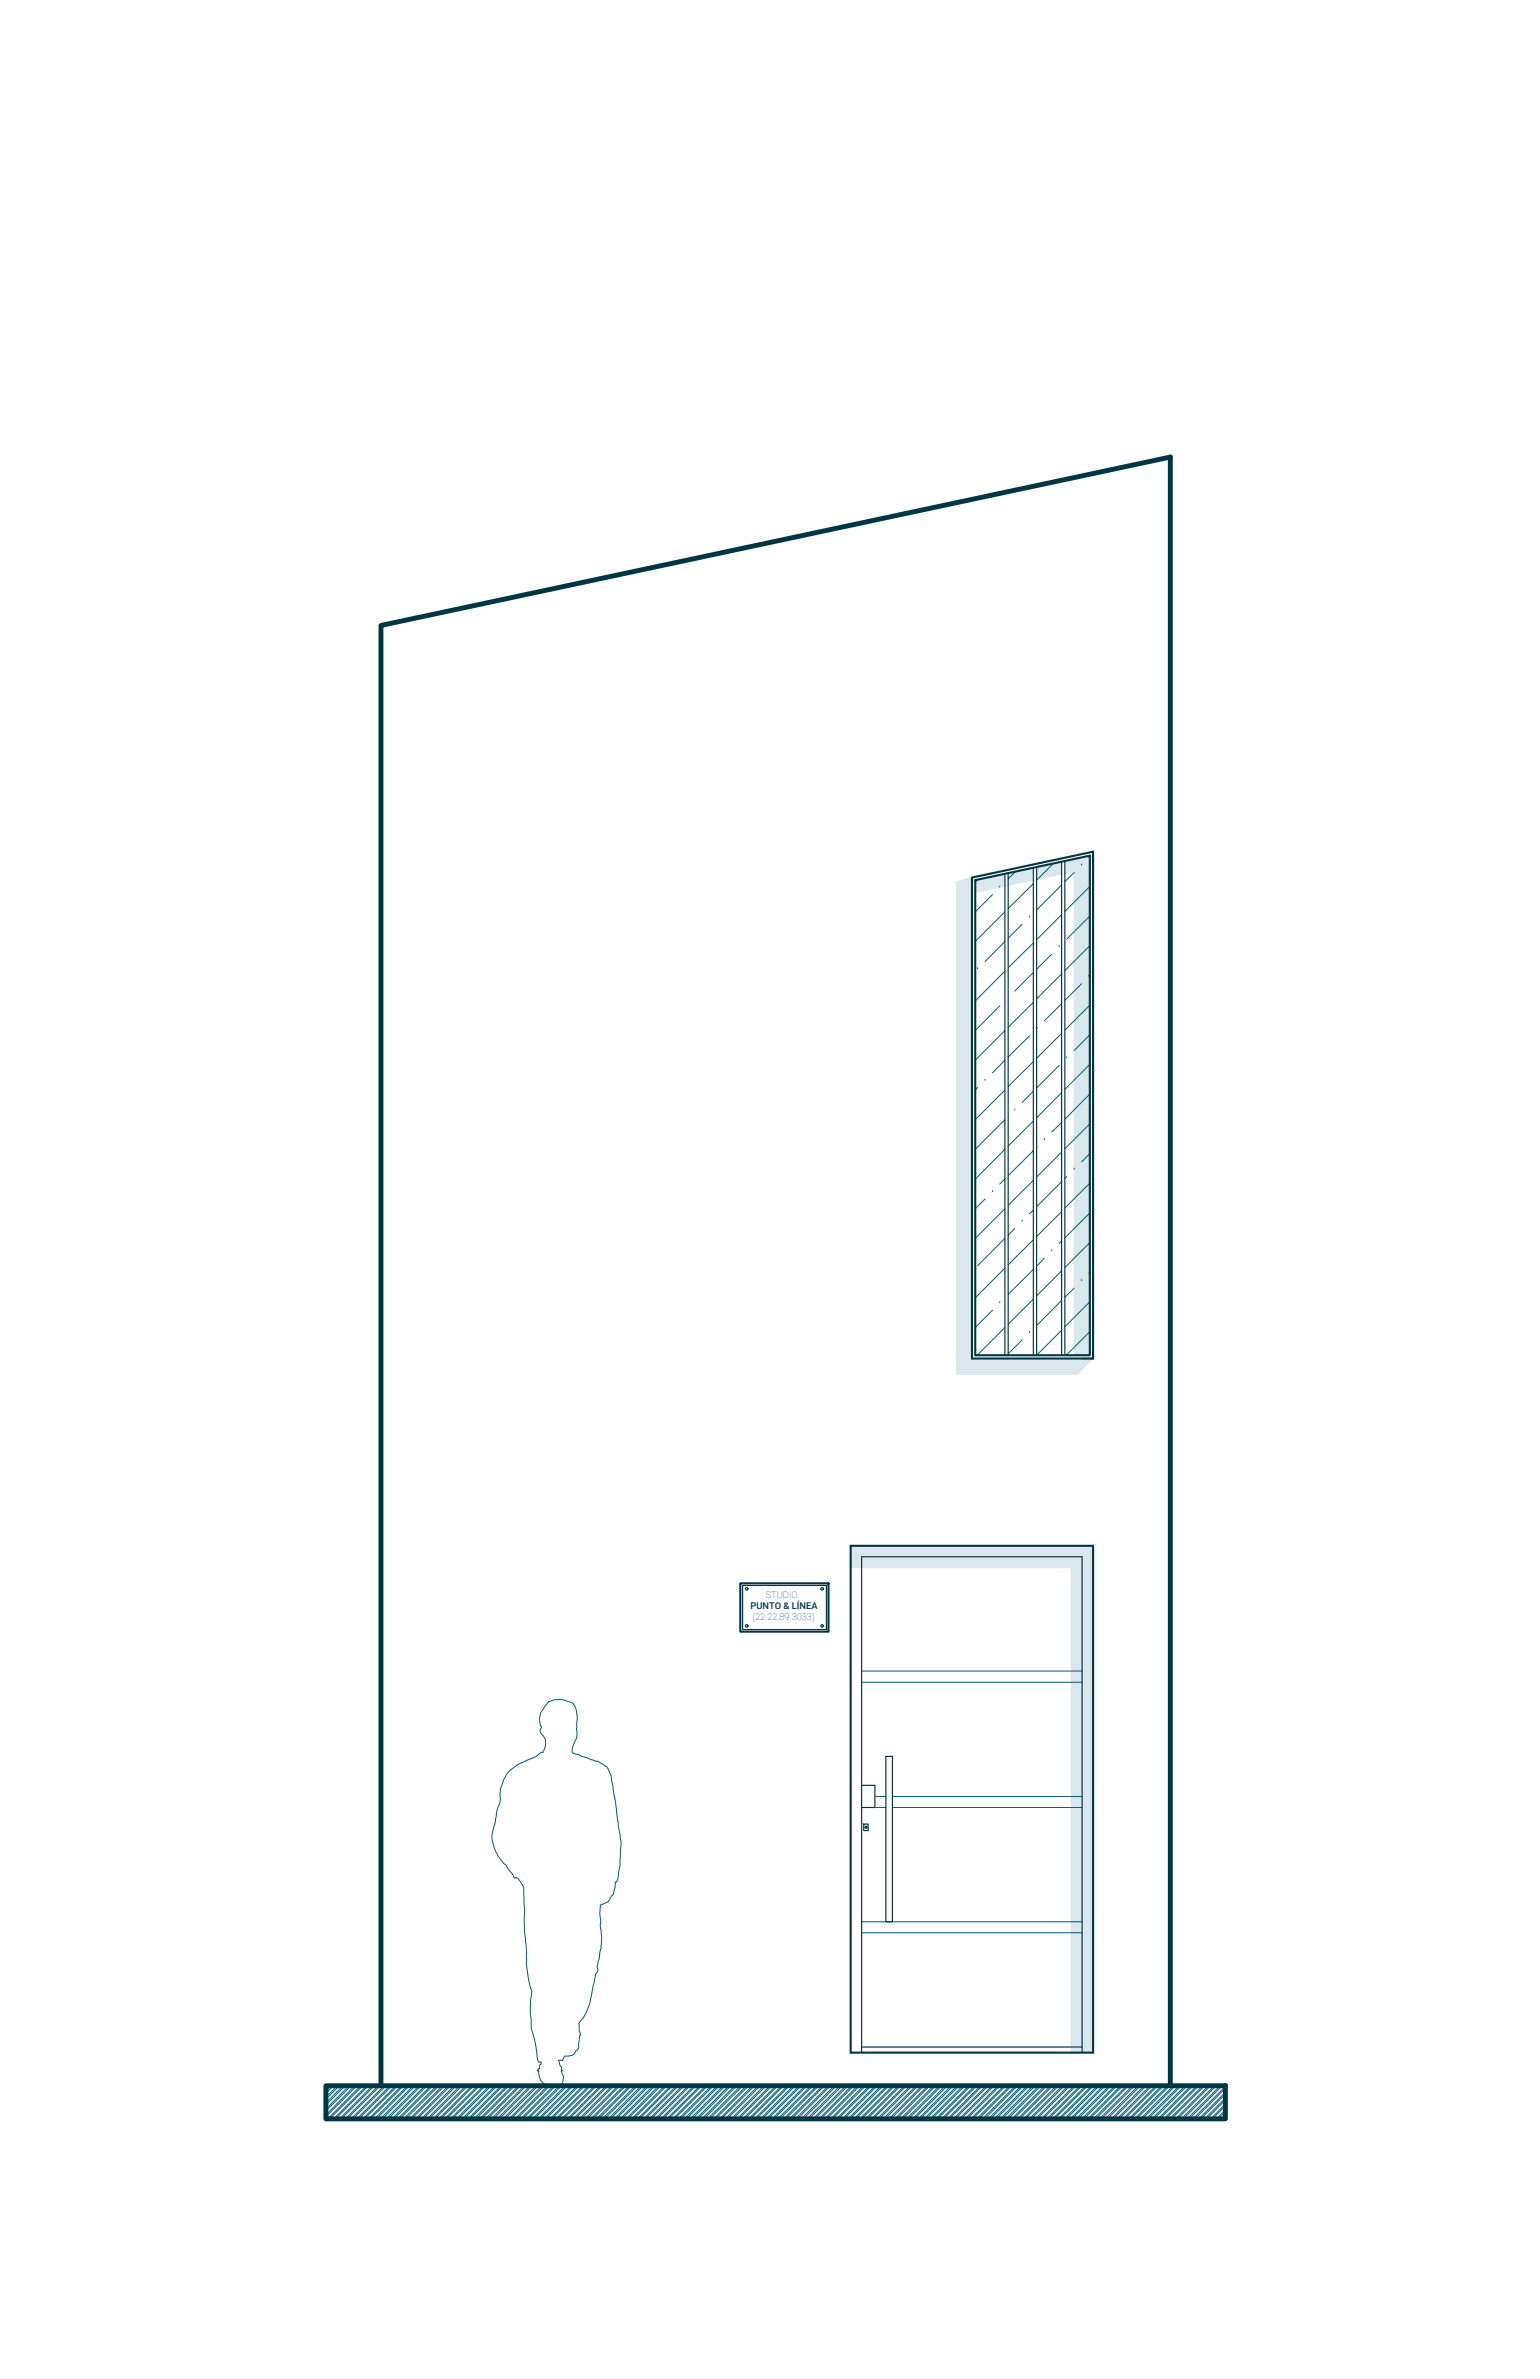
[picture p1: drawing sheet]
<svg xmlns="http://www.w3.org/2000/svg" width="279mm" height="432mm" viewBox="0 0 279 432" stroke-linecap="round" stroke-linejoin="round" font-family="sans-serif">
<defs><g id="words">
<g font-size="1.7" fill="#003543">
<text x="136.2" y="292">PUNTO &amp; LÍNEA</text>
<text x="138.9" y="290.1">STUDIO</text>
<text x="136.5" y="294">(22.22.89.3033)</text>
</g>
</g></defs>
<!-- layer: Sombra -->
<g fill="#d9e8ec" stroke="#d9e8ec" stroke-width=".18">
<path d="M173.5 160l2.8-.7v.7z"/>
<path d="M193.2 156.3l4.5-1v1z"/>
<path d="M188.1 157.4l4.5-1v1z"/>
<path d="M184.5 158.1l3-.6v.6z"/>
<path d="M193.2 158.1h1.7l-1.5 .4z"/>
<path d="M182.2 158.7l.1-.1z"/>
<path d="M188.1 157.4h4.5v1.3z"/>
<path d="M182.9 159.7h4.6z"/>
<path d="M176.9 159.8h5.4v1z"/>
<path d="M173.5 160l2.8 86.6v-86.6zM173.5 160l2.8 86.6h-2.8z"/>
<path d="M173.5 246.6l22 2.8 2.8-2.8zM173.5 246.6l22 2.8h-22z"/>
<path d="M193.2 156.3l4.5 1.8v-1.8zM193.2 156.3l4.5 1.8h-4.5z"/>
<path d="M193.2 158.1v.4h.2zM193.2 158.5h.2z"/>
<path d="M184.5 158.1l3 .4v-.4zM182.9 158.5l1.6-.4 3 .4z"/>
<path d="M188.1 157.4v1.3h4.5zM188.1 158.7h4.5l-4.5 .9z"/>
<path d="M182.9 158.5l4.6 1.2v-1.2zM182.9 158.5l4.6 1.2h-4.6z"/>
<path d="M182.9 159.7l4.5 .1zM182.9 159.8h4.5l-4.5 .9z"/>
<path d="M182.2 158.7l.1 1.1v-1.1zM176.9 159.8l5.3-1.1 .1 1.1z"/>
<path d="M176.9 159.8v1h5.4zM176.9 160.8h5.4l-5.4 1.2z"/>
<path d="M194.9 158.1l2.8 87.9v-87.9zM194.9 158.1l2.8 87.9h-2.8z"/>
<path d="M154.3 280.6l44 4v-4zM154.3 280.6l44 4h-44z"/>
<path d="M194.3 284.6l4 88v-88zM194.3 284.6l4 88h-4z"/>
</g>
<!-- layer: 0 -->
<path d="M198.3 154.6v92h-2" fill="none" stroke="#003543" stroke-width=".25"/>
<!-- layer: H. Medio -->
<g fill="none" stroke="#005c75" stroke-width=".18">
<path d="M177.4 159.7l-.5 .4M184.3 158.2l-1.4 1.3M191.1 156.7l-3 3.1M194.9 158.4l-1.7 1.6M196.2 157h.1M197.7 155.5l-.1 .1M177.4 175.8h.1M180.1 162.4l-3.2 3.1M181.4 161h.1M182.3 165.5l-5.4 5.4M182.3 176.3l-5.4 5.4M182.3 170.9l-3.6 3.6"/>
<path d="M185.4 167.8l-2.5 2.5M186.8 166.4h.1M187.5 160.4l-4.6 4.5M187.5 171.1l-4.6 4.6M187.5 176.5l-3.4 3.4M190.8 173.2l-2.7 2.7M192.2 171.8h.1M192.6 166l-4.5 4.5M192.6 176.8l-4.5 4.5M192.6 160.6l-4.4 4.5M196.2 178.5l-3 3.1M197.6 177.2h.1"/>
<path d="M197.7 160.9l-4.5 4.5M197.7 171.6l-4.5 4.6M197.7 166.3l-4.2 4.2M177.4 197.4l-.5 .5M178.7 196.1h.1M181.4 182.6l-4.5 4.5M182.3 187.1l-5.4 5.3M182.3 197.9l-5.4 5.3M182.3 192.4l-2.2 2.3M186.8 188l-3.9 3.8M187.5 181.9l-4.6 4.6M187.5 192.7l-4.6 4.5"/>
<path d="M187.5 198.1l-2.1 2M188.2 186.6h.1M192.2 193.4l-4.1 4.1M192.6 187.6l-4.5 4.5M192.6 198.3l-4.5 4.6M192.6 182.2l-3.1 3.1M193.5 192h.1M197.6 198.7l-4.4 4.4M197.7 182.4l-4.5 4.6M197.7 193.2l-4.5 4.5M197.7 187.8l-2.8 2.9M178.7 217.6l-1.8 1.8"/>
<path d="M180.1 216.3h.1M182.3 208.6l-5.4 5.4M182.3 219.4l-5.4 5.4M182.3 203.2l-5.4 5.4M182.3 214l-.9 .9M184.1 201.5h.1M187.5 203.5l-4.6 4.5M187.5 214.2l-4.6 4.6M187.5 208.9l-4.6 4.5M187.5 219.7l-.7 .6M188.2 208.2l-.1 .1M189.5 206.8h.1"/>
<path d="M192.6 209.1l-4.5 4.5M192.6 219.9l-4.5 4.5M192.6 203.7l-1.8 1.8M192.6 214.5l-4.5 4.5M193.5 213.6l-.3 .3M194.9 212.2h.1M197.7 204l-4.5 4.5M197.7 214.7l-4.5 4.6M197.7 209.4l-1.5 1.5M180.1 237.8l-3.2 3.1M181.4 236.5h.1M182.3 230.2l-5.4 5.4"/>
<path d="M182.3 224.8l-4.9 4.9M184.1 223l-1.2 1.2M185.4 221.6h.1M187.5 225l-4.6 4.6M187.5 235.8l-4.6 4.6M187.5 230.4l-4.6 4.5M189.5 228.4l-1.4 1.4M190.8 227h.1M192.6 230.7l-4.5 4.5M192.6 225.3l-.4 .4M192.6 236l-4.4 4.5M194.9 233.8l-1.7 1.6"/>
<path d="M196.2 232.4h.1M197.7 225.5l-4.5 4.6M197.7 236.3l-4.5 4.5M197.7 220.2l-4.5 4.5M197.7 230.9l-.1 .2M182.3 240.9l-5 5.1M185.4 243.2l-2.5 2.5M186.8 241.8h.1M192.6 241.5l-4.5 4.5M197.7 241.7l-4.2 4.2M156.3 305.3h40M156.3 303.3h40"/>
<path d="M158.7 328.1h2M158.7 326.1h2M161.9 328.1h34.4M161.9 326.1h34.4M156.3 350.8h40M156.3 348.8h40M59.4 378.6l-.3 .3M60.1 378.6l-1 1M60.5 378.6l-1.4 1.4M61.2 378.6l-2.1 2M61.6 378.6l-2.5 2.4M62.3 378.6l-3.2 3.1"/>
<path d="M62.6 378.6l-3.5 3.5M63.3 378.6l-4.2 4.2M63.7 378.6l-4.6 4.5M64.4 378.6l-5.3 5.3M64.8 378.6l-5.7 5.6M65.4 378.6l-5.9 6M65.8 378.6l-6 6M66.5 378.6l-6 6M66.9 378.6l-6 6M67.6 378.6l-6 6M67.9 378.6l-6 6M68.7 378.6l-6.1 6"/>
<path d="M69 378.6l-6 6M69.7 378.6l-6 6M70 378.6l-6 6M70.8 378.6l-6 6M71.1 378.6l-6 6M71.8 378.6l-6 6M72.2 378.6l-6 6M72.9 378.6l-6 6M73.2 378.6l-6 6M73.9 378.6l-6 6M74.3 378.6l-6 6M75 378.6l-6 6"/>
<path d="M75.3 378.6l-5.9 6M76.1 378.6l-6.1 6M76.4 378.6l-6 6M77.1 378.6l-6 6M77.5 378.6l-6 6M78.2 378.6l-6 6M78.5 378.6l-6 6M79.2 378.6l-6 6M79.6 378.6l-6 6M80.3 378.6l-6 6M80.7 378.6l-6 6M81.4 378.6l-6 6"/>
<path d="M81.7 378.6l-6 6M82.4 378.6l-6 6M82.8 378.6l-6 6M83.5 378.6l-6 6M83.8 378.6l-6 6M84.5 378.6l-5.9 6M84.9 378.6l-6 6M85.6 378.6l-6 6M86 378.6l-6 6M86.7 378.6l-6 6M87 378.6l-6 6M87.7 378.6l-6 6"/>
<path d="M88.1 378.6l-6 6M88.8 378.6l-6 6M89.1 378.6l-6 6M89.9 378.6l-6.1 6M90.2 378.6l-6 6M90.9 378.6l-6 6M91.3 378.6l-6.1 6M92 378.6l-6 6M92.3 378.6l-6 6M93 378.6l-6 6M93.4 378.6l-6 6M94.1 378.6l-6 6"/>
<path d="M94.4 378.6l-5.9 6M95.2 378.6l-6.1 6M95.5 378.6l-6 6M96.2 378.6l-6 6M96.5 378.6l-5.9 6M97.3 378.6l-6 6M97.6 378.6l-6 6M98.3 378.6l-5.9 6M98.7 378.6l-6 6M99.4 378.6l-6 6M99.8 378.6l-6 6M100.4 378.6l-5.9 6"/>
<path d="M100.8 378.6l-6 6M101.5 378.6l-6 6M101.9 378.6l-6 6M102.6 378.6l-6 6M102.9 378.6l-6 6M103.7 378.6l-6.1 6M104 378.6l-6 6M104.7 378.6l-6 6M105.1 378.6l-6.1 6M105.8 378.6l-6 6M106.1 378.6l-6 6M106.8 378.6l-6 6"/>
<path d="M107.2 378.6l-6 6M107.9 378.6l-6 6M108.2 378.6l-6 6M109 378.6l-6.1 6M109.3 378.6l-6 6M110 378.6l-6 6M110.3 378.6l-6 6M111.1 378.6l-6 6M111.4 378.6l-6 6M112.1 378.6l-6 6M112.5 378.6l-6 6M113.2 378.6l-6 6"/>
<path d="M113.5 378.6l-5.9 6M114.2 378.6l-6 6M114.6 378.6l-6 6M115.3 378.6l-6 6M115.7 378.6l-6 6M116.4 378.6l-6.1 6M116.7 378.6l-6 6M117.4 378.6l-6 6M117.8 378.6l-6 6M118.5 378.6l-6 6M118.9 378.6l-6.1 6M119.5 378.6l-5.9 6"/>
<path d="M119.9 378.6l-6 6M120.6 378.6l-6 6M121 378.6l-6 6M121.7 378.6l-6 6M122 378.6l-6 6M122.8 378.6l-6.1 6M123.1 378.6l-6 6M123.8 378.6l-6 6M124.1 378.6l-6 6M124.9 378.6l-6 6M125.2 378.6l-6 6M125.9 378.6l-6 6"/>
<path d="M126.3 378.6l-6 6M127 378.6l-6 6M127.3 378.6l-6 6M128 378.6l-6 6M128.4 378.6l-6 6M129.1 378.6l-6 6M129.4 378.6l-5.9 6M130.2 378.6l-6.1 6M130.5 378.6l-6 6M131.2 378.6l-6 6M131.6 378.6l-6 6M132.3 378.6l-6 6"/>
<path d="M132.6 378.6l-6 6M133.3 378.6l-6 6M133.7 378.6l-6 6M134.4 378.6l-6 6M134.8 378.6l-6 6M135.5 378.6l-6 6M135.8 378.6l-6 6M136.5 378.6l-6 6M136.9 378.6l-6 6M137.6 378.6l-6 6M138 378.6l-6.1 6M138.6 378.6l-5.9 6"/>
<path d="M139 378.6l-6 6M139.7 378.6l-6 6M140.1 378.6l-6 6M140.8 378.6l-6 6M141.1 378.6l-6 6M141.8 378.6l-6 6M142.2 378.6l-6 6M142.9 378.6l-6 6M143.2 378.6l-6 6M144 378.6l-6 6M144.3 378.6l-6 6M145 378.6l-6 6"/>
<path d="M145.4 378.6l-6.1 6M146.1 378.6l-6 6M146.4 378.6l-6 6M147.1 378.6l-6 6M147.5 378.6l-6 6M148.2 378.6l-6 6M148.5 378.6l-5.9 6M149.3 378.6l-6.1 6M149.6 378.6l-6 6M150.3 378.6l-6 6M150.7 378.6l-6 6M151.4 378.6l-6 6"/>
<path d="M151.8 378.6l-6.1 6M152.4 378.6l-6 6M152.8 378.6l-6 6M153.5 378.6l-6 6M153.9 378.6l-6 6M154.5 378.6l-5.9 6M154.9 378.6l-6 6M155.6 378.6l-6 6M156 378.6l-6 6M156.7 378.6l-6 6M157 378.6l-6 6M157.8 378.6l-6 6"/>
<path d="M158.1 378.6l-6 6M158.8 378.6l-6 6M159.2 378.6l-6.1 6M159.9 378.6l-6 6M160.2 378.6l-6 6M160.9 378.6l-6 6M161.3 378.6l-6 6M162 378.6l-6 6M162.3 378.6l-6 6M163.1 378.6l-6.1 6M163.4 378.6l-6 6M164.1 378.6l-6 6"/>
<path d="M164.5 378.6l-6.1 6M165.2 378.6l-6 6M165.5 378.6l-6 6M166.2 378.6l-6 6M166.6 378.6l-6 6M167.3 378.6l-6 6M167.6 378.6l-5.9 6M168.3 378.6l-6 6M168.7 378.6l-6 6M169.4 378.6l-6 6M169.8 378.6l-6 6M170.5 378.6l-6 6"/>
<path d="M170.8 378.6l-6 6M171.5 378.6l-5.9 6M171.9 378.6l-6 6M172.6 378.6l-6 6M173 378.6l-6.1 6M173.6 378.6l-5.9 6M174 378.6l-6 6M174.7 378.6l-6 6M175.1 378.6l-6 6M175.8 378.6l-6 6M176.1 378.6l-6 6M176.9 378.6l-6.1 6"/>
<path d="M177.2 378.6l-6 6M177.9 378.6l-6 6M178.3 378.6l-6.1 6M179 378.6l-6 6M179.3 378.6l-6 6M180 378.6l-6 6M180.4 378.6l-6 6M181.1 378.6l-6 6M181.4 378.6l-6 6M182.1 378.6l-6 6M182.5 378.6l-6 6M183.2 378.6l-6 6"/>
<path d="M183.5 378.6l-5.9 6M184.3 378.6l-6 6M184.6 378.6l-6 6M185.3 378.6l-6 6M185.7 378.6l-6 6M186.4 378.6l-6 6M186.7 378.6l-6 6M187.4 378.6l-6 6M187.8 378.6l-6 6M188.5 378.6l-6 6M188.9 378.6l-6 6M189.6 378.6l-6 6"/>
<path d="M189.9 378.6l-6 6M190.6 378.6l-6 6M191 378.6l-6 6M191.7 378.6l-6 6M192.1 378.6l-6.1 6M192.7 378.6l-5.9 6M193.1 378.6l-6 6M193.8 378.6l-6 6M194.2 378.6l-6 6M194.9 378.6l-6 6M195.2 378.6l-6 6M195.9 378.6l-6 6"/>
<path d="M196.3 378.6l-6 6M197 378.6l-6 6M197.3 378.6l-6 6M198.1 378.6l-6 6M198.4 378.6l-6 6M199.1 378.6l-6 6M199.5 378.6l-6.1 6M200.2 378.6l-6 6M200.5 378.6l-6 6M201.2 378.6l-6 6M201.6 378.6l-6 6M202.3 378.6l-6 6"/>
<path d="M202.6 378.6l-5.9 6M203.4 378.6l-6.1 6M203.7 378.6l-6 6M204.4 378.6l-6 6M204.8 378.6l-6 6M205.5 378.6l-6 6M205.9 378.6l-6.1 6M206.5 378.6l-6 6M206.9 378.6l-6 6M207.6 378.6l-6 6M208 378.6l-6 6M208.6 378.6l-5.9 6"/>
<path d="M209 378.6l-6 6M209.7 378.6l-6 6M210.1 378.6l-6 6M210.8 378.6l-6 6M211.1 378.6l-6 6M211.9 378.6l-6 6M212.2 378.6l-6 6M212.9 378.6l-6 6M213.3 378.6l-6.1 6M214 378.6l-6 6M214.3 378.6l-6 6M215 378.6l-6 6"/>
<path d="M215.4 378.6l-6 6M216.1 378.6l-6 6M216.4 378.6l-6 6M217.2 378.6l-6.1 6M217.5 378.6l-6 6M218.2 378.6l-6 6M218.6 378.6l-6.1 6M219.3 378.6l-6 6M219.6 378.6l-6 6M220.3 378.6l-6 6M220.7 378.6l-6 6M221.4 378.6l-6 6"/>
<path d="M221.7 378.6l-5.9 6M222.3 378.7l-5.9 5.9M222.3 379.8l-4.8 4.8M222.3 379l-5.5 5.6M222.3 380.8l-3.7 3.8M222.3 381.9l-2.6 2.7M222.3 382.9l-1.6 1.7M222.3 384l-.5 .6M222.3 380.1l-4.4 4.5M222.3 381.2l-3.4 3.4M222.3 382.2l-2.3 2.4M222.3 383.3l-1.2 1.3"/>
<path d="M222.3 384.3l-.2 .3"/>
</g>
<!-- layer: C. Media -->
<path d="M176.3 159.3l22-4.7v92h-22zM176.9 159.8l20.8-4.5v90.7h-20.8zM134.3 287.4h16v8.7h-16zM154.3 280.6h44v92h-44z" fill="none" stroke="#003543" stroke-width=".38"/>
<!-- layer: C. Delgada -->
<g fill="none" stroke="#003543" stroke-width=".21">
<path d="M182.3 158.6v87.4M182.9 158.5v87.5M187.5 157.5v88.5M188.1 157.4v88.6M192.6 156.4v89.6M193.2 156.3v89.7M134.7 287.8h15.2v8h-15.2zM160.7 318.8h1.2v30h-1.2zM156.3 324h2.4v4.1h-2.4M156.7 331.1h.8v1.2h-.8zM157.1 331.7v.2M156.3 372.6v-90h40v90"/>
<path d="M156.3 371.5h40"/>
<circle cx="135.5" cy="288.4" r=".23"/>
<circle cx="135.5" cy="295.1" r=".23"/>
<circle cx="149.1" cy="295.1" r=".23"/>
<circle cx="149.1" cy="288.4" r=".23"/>
<circle cx="157.1" cy="331.6" r=".19"/>
</g>
<!-- layer: C. Gruesa -->
<path d="M59.1 378.6h163.2v6h-163.2zM69.1 378.6v-265.1l143.2-30.5v295.6" fill="none" stroke="#003543" stroke-width=".89"/>
<!-- layer: AN-Escalas -->
<path d="M99.5 308.9a4.4 4.4 0 0 1 4.6 .5l.4 1.1a7.7 7.7 0 0 1 .1 2.9v.4a3.2 3.2 0 0 1-.4 2.6l-.4 .8a.87 .87 0 0 0 .2 .9 .87 .87 0 0 0 .8 .3l.6 .4 2.7 .9h.3l1.4 .8a1.78 1.78 0 0 1 .8 1.4l.3 .4 .7 4.4 .6 4.7 .5 2.8-.1 1.4a23 23 0 0 1-.7 6h-.3v.8l-.2 .8a.95 .95 0 0 1-.5 1 2.59 2.59 0 0 1-1.9 1.6l-.2 1.2 .2 1.8-.1 .5a11.7 11.7 0 0 1-.1 5.4l-.3 1.6a1.12 1.12 0 0 0 0 1.2l-.5 1-.4 1.9a11.7 11.7 0 0 1-2.6 6.8l.1 1.4a1.54 1.54 0 0 1 0 1.4l-.1 1.2a.85 .85 0 0 1-.5 1.1 1.44 1.44 0 0 1-1.6 .9h-.5l-.3 .8h-.8l.3 .9 .3 .3-.1 .5 .3 .2h-.3l.5 1.1-.1 .3a.79 .79 0 0 1-.2 .9 .79 .79 0 0 1-.8 .2h-.5a2.01 2.01 0 0 1-2.5-.6l-.4-1.2-.2-.8v.1v-.4h.3v-.7l.3-.1v-.4h-.5l-.3-1a20.4 20.4 0 0 0-1-5.2l-.2-2.8 .1-2.4a3.4 3.4 0 0 0-.2-2.5 21.9 21.9 0 0 1-.6-5.9l-.1-1.6a23.4 23.4 0 0 1-.2-6.2l-.2-2.9a2 2 0 0 0-.4-2.1l-.6-.8-.5-.1v.1h-.2l-.2-.6-1-1.1-.3-.7a6.1 6.1 0 0 1-2.2-3.6 4.3 4.3 0 0 1 0-3.4l.3-.8 .3-2.3 .2-.5a2.56 2.56 0 0 0 .3-2 7.7 7.7 0 0 1 2-4.7 11.7 11.7 0 0 1 3.6-2l1.1-.5 .8-.7 .3 .1 .3-.6a2.54 2.54 0 0 0-.6-2.9l-.2-.5 .2-.6a3.1 3.1 0 0 1 .5-3.5z" fill="none" stroke="#005c75" stroke-width=".18"/>
<use href="#words"/>
</svg>
